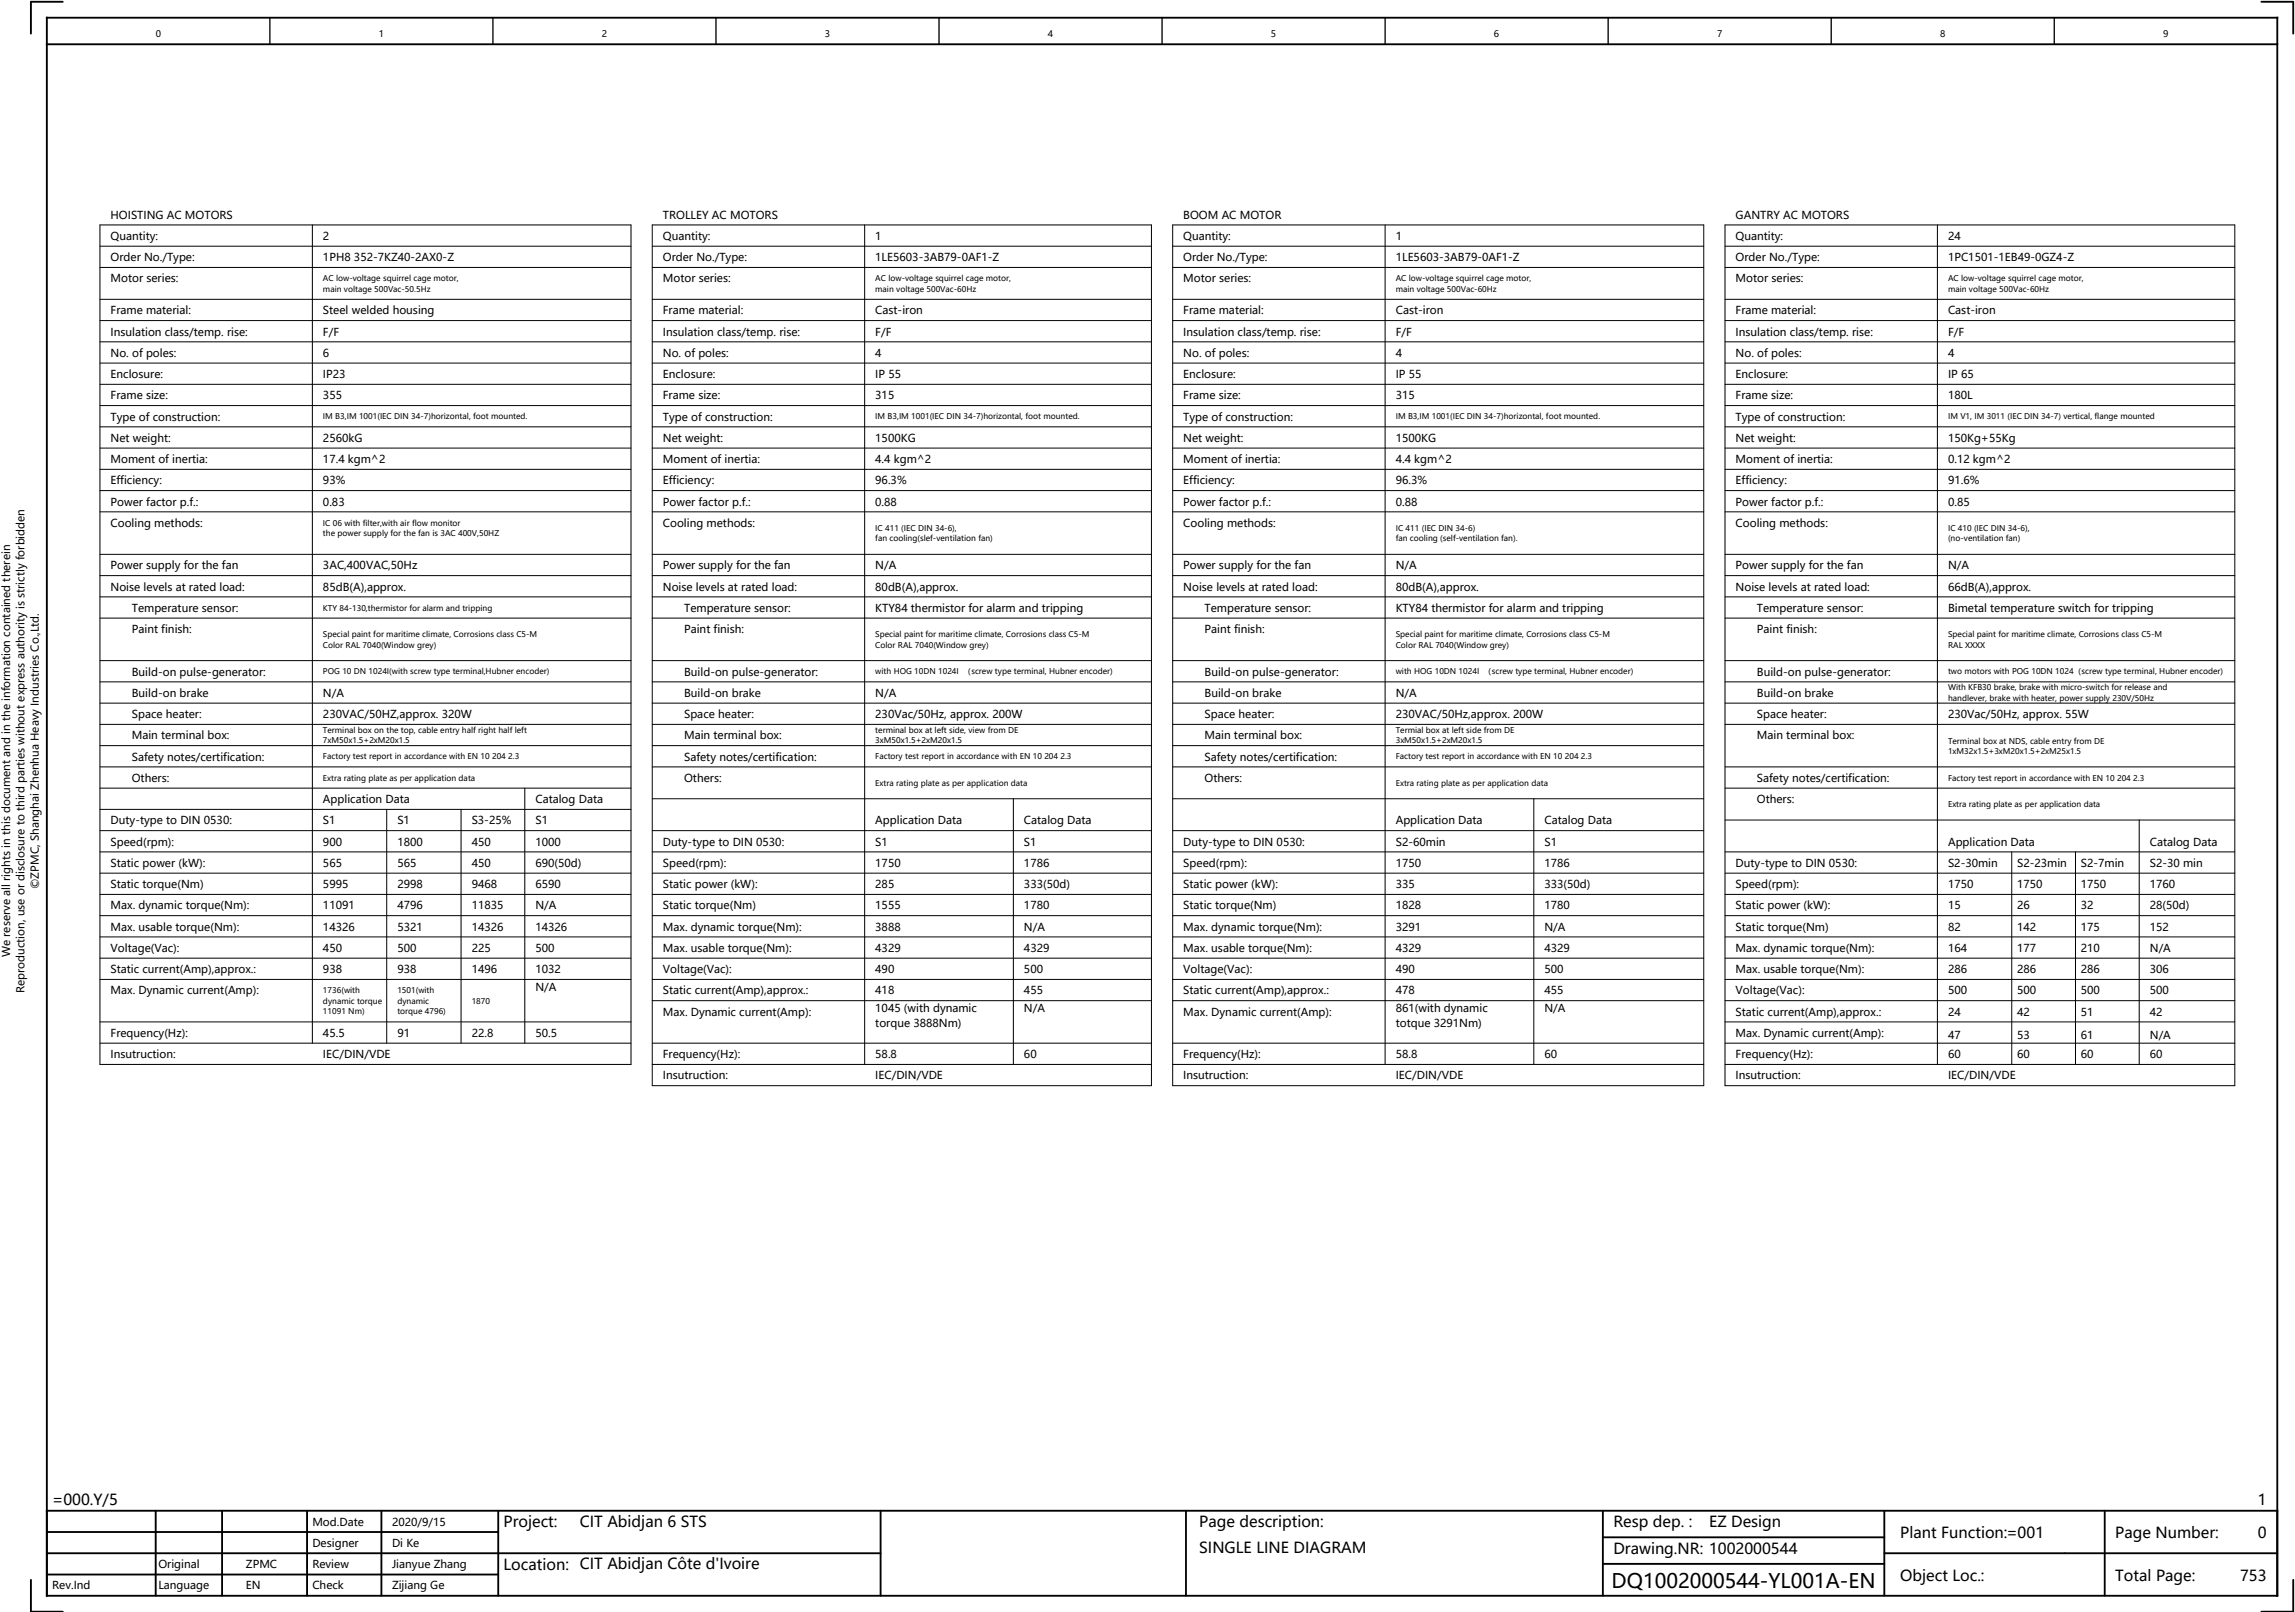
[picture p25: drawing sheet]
<svg xmlns="http://www.w3.org/2000/svg" width="432mm" height="303mm" viewBox="0 0 432 303" stroke-linecap="round" stroke-linejoin="round" font-family="sans-serif">
<defs><g id="words">
<text font-size="3.8" x="303.5" y="298.8">DQ1002000544-YL001A-EN</text>
<g font-size="2.8">
<text x="9.8" y="283.3">=000.Y/5</text>
<text x="94.8" y="287.5">Project:</text>
<text x="109.2" y="287.3">CIT Abidjan 6 STS</text>
<text x="225.8" y="287.5">Page description:</text>
<text x="303.8" y="287.5">Resp dep. :</text>
<text x="321.8" y="287.5">EZ Design</text>
<text x="425.2" y="283.3">1</text>
<text x="225.8" y="292.3">SINGLE LINE DIAGRAM</text>
<text x="303.8" y="292.5">Drawing.NR: 1002000544</text>
<text x="357.8" y="289.5">Plant Function:=001</text>
<text x="398.3" y="289.5">Page Number:</text>
<text x="425.2" y="289.5">0</text>
<text x="94.8" y="295.5">Location:</text>
<text x="109.2" y="295.3">CIT Abidjan Côte d'Ivoire</text>
<text x="357.8" y="297.5">Object Loc.:</text>
<text x="398.3" y="297.5">Total Page:</text>
<text x="421.8" y="297.5">753</text>
</g>
<g font-size="2">
<text x="20.8" y="41.1">HOISTING AC MOTORS</text>
<text x="124.8" y="41.1">TROLLEY AC MOTORS</text>
<text x="222.8" y="41.1">BOOM AC MOTOR</text>
<text x="326.8" y="41.1">GANTRY AC MOTORS</text>
<text x="20.8" y="45.1">Quantity:</text>
<text x="60.8" y="45.1">2</text>
<text x="124.8" y="45.1">Quantity:</text>
<text x="164.8" y="45.1">1</text>
<text x="222.8" y="45.1">Quantity:</text>
<text x="262.8" y="45.1">1</text>
<text x="326.8" y="45.1">Quantity:</text>
<text x="366.8" y="45.1">24</text>
<text x="20.8" y="49.1">Order No./Type:</text>
<text x="20.8" y="53.1">Motor series:</text>
<text x="60.8" y="49.1">1PH8 352-7KZ40-2AX0-Z</text>
<text x="124.8" y="49.1">Order No./Type:</text>
<text x="124.8" y="53.1">Motor series:</text>
<text x="164.8" y="49.1">1LE5603-3AB79-0AF1-Z</text>
<text x="222.8" y="53.1">Motor series:</text>
<text x="222.8" y="49.1">Order No./Type:</text>
<text x="262.8" y="49.1">1LE5603-3AB79-0AF1-Z</text>
<text x="326.8" y="49.1">Order No./Type:</text>
<text x="326.8" y="53.1">Motor series:</text>
<text x="366.8" y="49.1">1PC1501-1EB49-0GZ4-Z</text>
<text x="20.8" y="59.1">Frame material:</text>
<text x="60.8" y="59.1">Steel welded housing</text>
<text x="124.8" y="59.1">Frame material:</text>
<text x="164.8" y="59.1">Cast-iron</text>
<text x="222.8" y="59.1">Frame material:</text>
<text x="262.8" y="59.1">Cast-iron</text>
<text x="326.8" y="59.1">Frame material:</text>
<text x="366.8" y="59.1">Cast-iron</text>
<text x="20.8" y="63.1">Insulation class/temp. rise:</text>
<text x="60.8" y="63.1">F/F</text>
<text x="124.8" y="63.1">Insulation class/temp. rise:</text>
<text x="164.8" y="63.1">F/F</text>
<text x="222.8" y="63.1">Insulation class/temp. rise:</text>
<text x="262.8" y="63.1">F/F</text>
<text x="326.8" y="63.1">Insulation class/temp. rise:</text>
<text x="366.8" y="63.1">F/F</text>
<text x="20.8" y="67.1">No. of poles:</text>
<text x="20.8" y="71.1">Enclosure:</text>
<text x="60.8" y="67.1">6</text>
<text x="60.8" y="71.1">IP23</text>
<text x="124.8" y="67.1">No. of poles:</text>
<text x="124.8" y="71.1">Enclosure:</text>
<text x="164.8" y="67.1">4</text>
<text x="164.8" y="71.1">IP 55</text>
<text x="222.8" y="71.1">Enclosure:</text>
<text x="222.8" y="67.1">No. of poles:</text>
<text x="262.8" y="67.1">4</text>
<text x="262.8" y="71.1">IP 55</text>
<text x="326.8" y="67.1">No. of poles:</text>
<text x="326.8" y="71.1">Enclosure:</text>
<text x="366.8" y="67.1">4</text>
<text x="366.8" y="71.1">IP 65</text>
<text x="20.8" y="75.1">Frame size:</text>
<text x="60.8" y="75.1">355</text>
<text x="124.8" y="75.1">Frame size:</text>
<text x="164.8" y="75.1">315</text>
<text x="222.8" y="75.1">Frame size:</text>
<text x="262.8" y="75.1">315</text>
<text x="326.8" y="75.1">Frame size:</text>
<text x="366.8" y="75.1">180L</text>
<text x="20.8" y="79.1">Type of construction:</text>
<text x="20.8" y="83.1">Net weight:</text>
<text x="60.8" y="83.1">2560kG</text>
<text x="124.8" y="79.1">Type of construction:</text>
<text x="124.8" y="83.1">Net weight:</text>
<text x="164.8" y="83.1">1500KG</text>
<text x="222.8" y="83.1">Net weight:</text>
<text x="222.8" y="79.1">Type of construction:</text>
<text x="262.8" y="83.1">1500KG</text>
<text x="326.8" y="79.1">Type of construction:</text>
<text x="326.8" y="83.1">Net weight:</text>
<text x="366.8" y="83.1">150Kg+55Kg</text>
<text x="20.8" y="87.1">Moment of inertia:</text>
<text x="60.8" y="87.1">17.4 kgm^2</text>
<text x="124.8" y="87.1">Moment of inertia:</text>
<text x="164.8" y="87.1">4.4 kgm^2</text>
<text x="222.8" y="87.1">Moment of inertia:</text>
<text x="262.8" y="87.1">4.4 kgm^2</text>
<text x="326.8" y="87.1">Moment of inertia:</text>
<text x="366.8" y="87.1">0.12 kgm^2</text>
<text x="20.8" y="91.1">Efficiency:</text>
<text x="20.8" y="95.1">Power factor p.f.:</text>
<text x="60.8" y="91.1">93%</text>
<text x="60.8" y="95.1">0.83</text>
<text x="124.8" y="91.1">Efficiency:</text>
<text x="124.8" y="95.1">Power factor p.f.:</text>
<text x="164.8" y="91.1">96.3%</text>
<text x="164.8" y="95.1">0.88</text>
<text x="222.8" y="91.1">Efficiency:</text>
<text x="222.8" y="95.1">Power factor p.f.:</text>
<text x="262.8" y="91.1">96.3%</text>
<text x="262.8" y="95.1">0.88</text>
<text x="326.8" y="91.1">Efficiency:</text>
<text x="326.8" y="95.1">Power factor p.f.:</text>
<text x="366.8" y="91.1">91.6%</text>
<text x="366.8" y="95.1">0.85</text>
<text x="20.8" y="99.1">Cooling methods:</text>
<text x="124.8" y="99.1">Cooling methods:</text>
<text x="222.8" y="99.1">Cooling methods:</text>
<text x="326.8" y="99.1">Cooling methods:</text>
<text x="20.8" y="107.1">Power supply for the fan</text>
<text x="60.8" y="107.1">3AC,400VAC,50Hz</text>
<text x="124.8" y="107.1">Power supply for the fan</text>
<text x="164.8" y="107.1">N/A</text>
<text x="222.8" y="107.1">Power supply for the fan</text>
<text x="262.8" y="107.1">N/A</text>
<text x="326.8" y="107.1">Power supply for the fan</text>
<text x="366.8" y="107.1">N/A</text>
<text x="20.8" y="111.1">Noise levels at rated load:</text>
<text x="60.8" y="111.1">85dB(A),approx.</text>
<text x="124.8" y="111.1">Noise levels at rated load:</text>
<text x="164.8" y="111.1">80dB(A),approx.</text>
<text x="222.8" y="111.1">Noise levels at rated load:</text>
<text x="262.8" y="111.1">80dB(A),approx.</text>
<text x="326.8" y="111.1">Noise levels at rated load:</text>
<text x="366.8" y="111.1">66dB(A),approx.</text>
<text x="24.8" y="115.1">Temperature sensor:</text>
<text x="24.8" y="119.1">Paint finish:</text>
<text x="128.8" y="115.1">Temperature sensor:</text>
<text x="128.8" y="119.1">Paint finish:</text>
<text x="164.8" y="115.1">KTY84 thermistor for alarm and tripping</text>
<text x="226.8" y="115.1">Temperature sensor:</text>
<text x="226.8" y="119.1">Paint finish:</text>
<text x="262.8" y="115.1">KTY84 thermistor for alarm and tripping</text>
<text x="330.8" y="115.1">Temperature sensor:</text>
<text x="330.8" y="119.1">Paint finish:</text>
<text x="366.8" y="115.1">Bimetal temperature switch for tripping</text>
<text x="24.8" y="127.1">Build-on pulse-generator:</text>
<text x="24.8" y="131.1">Build-on brake</text>
<text x="60.8" y="131.1">N/A</text>
<text x="128.8" y="127.1">Build-on pulse-generator:</text>
<text x="128.8" y="131.1">Build-on brake</text>
<text x="164.8" y="131.1">N/A</text>
<text x="226.8" y="127.1">Build-on pulse-generator:</text>
<text x="226.8" y="131.1">Build-on brake</text>
<text x="262.8" y="131.1">N/A</text>
<text x="330.8" y="127.1">Build-on pulse-generator:</text>
<text x="330.8" y="131.1">Build-on brake</text>
<text x="24.8" y="135.1">Space heater:</text>
<text x="60.8" y="135.1">230VAC/50HZ,approx. 320W</text>
<text x="128.8" y="135.1">Space heater:</text>
<text x="164.8" y="135.1">230Vac/50Hz, approx. 200W</text>
<text x="226.8" y="135.1">Space heater:</text>
<text x="262.8" y="135.1">230VAC/50Hz,approx. 200W</text>
<text x="330.8" y="135.1">Space heater:</text>
<text x="366.8" y="135.1">230Vac/50Hz, approx. 55W</text>
<text x="24.8" y="139.1">Main terminal box:</text>
<text x="24.8" y="143.1">Safety notes/certification:</text>
<text x="128.8" y="139.1">Main terminal box:</text>
<text x="128.8" y="143.1">Safety notes/certification:</text>
<text x="226.8" y="139.1">Main terminal box:</text>
<text x="226.8" y="143.1">Safety notes/certification:</text>
<text x="330.8" y="139.1">Main terminal box:</text>
<text x="24.8" y="147.1">Others:</text>
<text x="128.8" y="147.1">Others:</text>
<text x="226.8" y="147.1">Others:</text>
<text x="330.8" y="147.1">Safety notes/certification:</text>
<text x="20.8" y="155.1">Duty-type to DIN 0530:</text>
<text x="60.8" y="151.1">Application Data</text>
<text x="60.8" y="155.1">S1</text>
<text x="74.8" y="155.1">S1</text>
<text x="88.8" y="155.1">S3-25%</text>
<text x="100.8" y="151.1">Catalog Data</text>
<text x="100.8" y="155.1">S1</text>
<text x="164.8" y="155.1">Application Data</text>
<text x="192.8" y="155.1">Catalog Data</text>
<text x="262.8" y="155.1">Application Data</text>
<text x="290.8" y="155.1">Catalog Data</text>
<text x="330.8" y="151.1">Others:</text>
<text x="20.8" y="159.1">Speed(rpm):</text>
<text x="60.8" y="159.1">900</text>
<text x="74.8" y="159.1">1800</text>
<text x="88.8" y="159.1">450</text>
<text x="100.8" y="159.1">1000</text>
<text x="124.8" y="159.1">Duty-type to DIN 0530:</text>
<text x="164.8" y="159.1">S1</text>
<text x="192.8" y="159.1">S1</text>
<text x="222.8" y="159.1">Duty-type to DIN 0530:</text>
<text x="262.8" y="159.1">S2-60min</text>
<text x="290.8" y="159.1">S1</text>
<text x="366.8" y="159.1">Application Data</text>
<text x="404.8" y="159.1">Catalog Data</text>
<text x="7.3" y="167.3" transform="rotate(-90 7.3 167.3)">©ZPMC, Shanghai Zhenhua Heavy Industries Co.,Ltd.</text>
<text x="20.8" y="163.1">Static power (kW):</text>
<text x="20.8" y="167.1">Static torque(Nm)</text>
<text x="60.8" y="163.1">565</text>
<text x="60.8" y="167.1">5995</text>
<text x="74.8" y="163.1">565</text>
<text x="74.8" y="167.1">2998</text>
<text x="88.8" y="163.1">450</text>
<text x="88.8" y="167.1">9468</text>
<text x="100.8" y="163.1">690(50d)</text>
<text x="100.8" y="167.1">6590</text>
<text x="124.8" y="163.1">Speed(rpm):</text>
<text x="124.8" y="167.1">Static power (kW):</text>
<text x="164.8" y="163.1">1750</text>
<text x="164.8" y="167.1">285</text>
<text x="192.8" y="163.1">1786</text>
<text x="192.8" y="167.1">333(50d)</text>
<text x="222.8" y="163.1">Speed(rpm):</text>
<text x="222.8" y="167.1">Static power (kW):</text>
<text x="262.8" y="163.1">1750</text>
<text x="262.8" y="167.1">335</text>
<text x="290.8" y="163.1">1786</text>
<text x="290.8" y="167.1">333(50d)</text>
<text x="326.8" y="163.1">Duty-type to DIN 0530:</text>
<text x="326.8" y="167.1">Speed(rpm):</text>
<text x="366.8" y="163.1">S2-30min</text>
<text x="366.8" y="167.1">1750</text>
<text x="379.8" y="163.1">S2-23min</text>
<text x="379.8" y="167.1">1750</text>
<text x="391.8" y="167.1">1750</text>
<text x="391.8" y="163.1">S2-7min</text>
<text x="404.8" y="163.1">S2-30 min</text>
<text x="404.8" y="167.1">1760</text>
<text x="20.8" y="171.1">Max. dynamic torque(Nm):</text>
<text x="60.8" y="171.1">11091</text>
<text x="74.8" y="171.1">4796</text>
<text x="88.8" y="171.1">11835</text>
<text x="100.8" y="171.1">N/A</text>
<text x="124.8" y="171.1">Static torque(Nm)</text>
<text x="164.8" y="171.1">1555</text>
<text x="192.8" y="171.1">1780</text>
<text x="222.8" y="171.1">Static torque(Nm)</text>
<text x="262.8" y="171.1">1828</text>
<text x="290.8" y="171.1">1780</text>
<text x="326.8" y="171.1">Static power (kW):</text>
<text x="366.8" y="171.1">15</text>
<text x="379.8" y="171.1">26</text>
<text x="391.8" y="171.1">32</text>
<text x="404.8" y="171.1">28(50d)</text>
<text x="20.8" y="175.1">Max. usable torque(Nm):</text>
<text x="20.8" y="179.1">Voltage(Vac):</text>
<text x="60.8" y="175.1">14326</text>
<text x="60.8" y="179.1">450</text>
<text x="74.8" y="175.1">5321</text>
<text x="74.8" y="179.1">500</text>
<text x="88.8" y="175.1">14326</text>
<text x="88.8" y="179.1">225</text>
<text x="100.8" y="175.1">14326</text>
<text x="100.8" y="179.1">500</text>
<text x="124.8" y="175.1">Max. dynamic torque(Nm):</text>
<text x="124.8" y="179.1">Max. usable torque(Nm):</text>
<text x="164.8" y="175.1">3888</text>
<text x="164.8" y="179.1">4329</text>
<text x="192.8" y="175.1">N/A</text>
<text x="192.8" y="179.1">4329</text>
<text x="222.8" y="175.1">Max. dynamic torque(Nm):</text>
<text x="222.8" y="179.1">Max. usable torque(Nm):</text>
<text x="262.8" y="175.1">3291</text>
<text x="262.8" y="179.1">4329</text>
<text x="290.8" y="175.1">N/A</text>
<text x="290.8" y="179.1">4329</text>
<text x="326.8" y="175.1">Static torque(Nm)</text>
<text x="326.8" y="179.1">Max. dynamic torque(Nm):</text>
<text x="366.8" y="175.1">82</text>
<text x="366.8" y="179.1">164</text>
<text x="379.8" y="175.1">142</text>
<text x="379.8" y="179.1">177</text>
<text x="391.8" y="175.1">175</text>
<text x="391.8" y="179.1">210</text>
<text x="404.8" y="175.1">152</text>
<text x="404.8" y="179.1">N/A</text>
<text x="1.9" y="180.1" transform="rotate(-90 1.9 180.1)">We reserve all rights in this document and in the information contained therein</text>
<text x="20.8" y="183.1">Static current(Amp),approx.:</text>
<text x="60.8" y="183.1">938</text>
<text x="74.8" y="183.1">938</text>
<text x="88.8" y="183.1">1496</text>
<text x="100.8" y="183.1">1032</text>
<text x="124.8" y="183.1">Voltage(Vac):</text>
<text x="164.8" y="183.1">490</text>
<text x="192.8" y="183.1">500</text>
<text x="222.8" y="183.1">Voltage(Vac):</text>
<text x="262.8" y="183.1">490</text>
<text x="290.8" y="183.1">500</text>
<text x="326.8" y="183.1">Max. usable torque(Nm):</text>
<text x="366.8" y="183.1">286</text>
<text x="379.8" y="183.1">286</text>
<text x="391.8" y="183.1">286</text>
<text x="404.8" y="183.1">306</text>
<text x="4.6" y="186.9" transform="rotate(-90 4.6 186.9)">Reproduction, use or disclosure to third parties without express authority is strictly forbidden</text>
<text x="20.8" y="187.1">Max. Dynamic current(Amp):</text>
<text x="100.8" y="186.5">N/A</text>
<text x="124.8" y="187.1">Static current(Amp),approx.:</text>
<text x="124.8" y="191.1">Max. Dynamic current(Amp):</text>
<text x="164.8" y="187.1">418</text>
<text x="164.8" y="190.5">1045 (with dynamic</text>
<text x="192.8" y="187.1">455</text>
<text x="192.8" y="190.5">N/A</text>
<text x="222.8" y="187.1">Static current(Amp),approx.:</text>
<text x="222.8" y="191.1">Max. Dynamic current(Amp):</text>
<text x="262.8" y="187.1">478</text>
<text x="262.8" y="190.5">861(with dynamic</text>
<text x="290.8" y="187.1">455</text>
<text x="290.8" y="190.5">N/A</text>
<text x="326.8" y="187.1">Voltage(Vac):</text>
<text x="326.8" y="191.1">Static current(Amp),approx.:</text>
<text x="366.8" y="187.1">500</text>
<text x="366.8" y="191.1">24</text>
<text x="379.8" y="187.1">500</text>
<text x="379.8" y="191.1">42</text>
<text x="391.8" y="187.1">500</text>
<text x="391.8" y="191.1">51</text>
<text x="404.8" y="187.1">500</text>
<text x="404.8" y="191.1">42</text>
<text x="20.8" y="195.1">Frequency(Hz):</text>
<text x="60.8" y="195.1">45.5</text>
<text x="74.8" y="195.1">91</text>
<text x="88.8" y="195.1">22.8</text>
<text x="100.8" y="195.1">50.5</text>
<text x="164.8" y="193.2">torque 3888Nm)</text>
<text x="262.8" y="193.2">totque 3291Nm)</text>
<text x="326.8" y="195.1">Max. Dynamic current(Amp):</text>
<text x="366.8" y="195.5">47</text>
<text x="379.8" y="195.5">53</text>
<text x="391.8" y="195.5">61</text>
<text x="404.8" y="195.5">N/A</text>
<text x="20.8" y="199.1">Insutruction:</text>
<text x="60.8" y="199.1">IEC/DIN/VDE</text>
<text x="124.8" y="199.1">Frequency(Hz):</text>
<text x="124.8" y="203.1">Insutruction:</text>
<text x="164.8" y="199.1">58.8</text>
<text x="164.8" y="203.1">IEC/DIN/VDE</text>
<text x="192.8" y="199.1">60</text>
<text x="222.8" y="199.1">Frequency(Hz):</text>
<text x="222.8" y="203.1">Insutruction:</text>
<text x="262.8" y="199.1">58.8</text>
<text x="262.8" y="203.1">IEC/DIN/VDE</text>
<text x="290.8" y="199.1">60</text>
<text x="326.8" y="199.1">Frequency(Hz):</text>
<text x="326.8" y="203.1">Insutruction:</text>
<text x="366.8" y="199.1">60</text>
<text x="366.8" y="203.1">IEC/DIN/VDE</text>
<text x="379.8" y="199.1">60</text>
<text x="391.8" y="199.1">60</text>
<text x="404.8" y="199.1">60</text>
<text x="58.8" y="287.1">Mod.Date</text>
<text x="73.8" y="287.1">2020/9/15</text>
<text x="58.8" y="291.1">Designer</text>
<text x="73.8" y="291.1">Di Ke</text>
<text x="9.8" y="299.1">Rev.Ind</text>
<text x="29.8" y="299.1">Language</text>
<text x="29.8" y="295.1">Original</text>
<text x="46.3" y="299.1">EN</text>
<text x="46.3" y="295.1">ZPMC</text>
<text x="58.8" y="299.1">Check</text>
<text x="58.8" y="295.1">Review</text>
<text x="73.8" y="295.1">Jianyue Zhang</text>
<text x="73.8" y="299.1">Zijiang Ge</text>
</g>
<g font-size="1.7">
<text x="29.3" y="6.9">0</text>
<text x="71.3" y="6.9">1</text>
<text x="113.3" y="6.9">2</text>
<text x="155.3" y="6.9">3</text>
<text x="197.3" y="6.9">4</text>
<text x="239.3" y="6.9">5</text>
<text x="281.3" y="6.9">6</text>
<text x="323.3" y="6.9">7</text>
<text x="365.3" y="6.9">8</text>
<text x="407.3" y="6.9">9</text>
</g>
<g font-size="1.5">
<text x="60.8" y="52.9">AC low-voltage squirrel cage motor,</text>
<text x="164.8" y="52.9">AC low-voltage squirrel cage motor,</text>
<text x="262.8" y="52.9">AC low-voltage squirrel cage motor,</text>
<text x="366.8" y="52.9">AC low-voltage squirrel cage motor,</text>
<text x="60.8" y="54.9">main voltage 500Vac-50.5Hz</text>
<text x="164.8" y="54.9">main voltage 500Vac-60Hz</text>
<text x="262.8" y="54.9">main voltage 500Vac-60Hz</text>
<text x="366.8" y="54.9">main voltage 500Vac-60Hz</text>
<text x="60.8" y="78.9">IM B3,IM 1001(IEC DIN 34-7)horizontal, foot mounted.</text>
<text x="164.8" y="78.9">IM B3,IM 1001(IEC DIN 34-7)horizontal, foot mounted.</text>
<text x="262.8" y="78.9">IM B3,IM 1001(IEC DIN 34-7)horizontal, foot mounted.</text>
<text x="366.8" y="78.9">IM V1, IM 3011 (IEC DIN 34-7) vertical, flange mounted</text>
<text x="60.8" y="98.9">IC 06 with filter,with air flow monitor</text>
<text x="60.8" y="100.9">the power supply for the fan is 3AC 400V,50HZ</text>
<text x="164.8" y="99.9">IC 411 (IEC DIN 34-6),</text>
<text x="164.8" y="101.9">fan cooling(slef-ventilation fan)</text>
<text x="262.8" y="99.9">IC 411 (IEC DIN 34-6)</text>
<text x="262.8" y="101.9">fan cooling (self-ventilation fan).</text>
<text x="366.8" y="99.9">IC 410 (IEC DIN 34-6),</text>
<text x="366.8" y="101.9">(no-ventilation fan)</text>
<text x="60.8" y="114.9">KTY 84-130,thermistor for alarm and tripping</text>
<text x="60.8" y="119.9">Special paint for maritime climate, Corrosions class C5-M</text>
<text x="164.8" y="119.9">Special paint for maritime climate, Corrosions class C5-M</text>
<text x="262.8" y="119.9">Special paint for maritime climate, Corrosions class C5-M</text>
<text x="366.8" y="119.9">Special paint for maritime climate, Corrosions class C5-M</text>
<text x="60.8" y="121.9">Color RAL 7040(Window grey)</text>
<text x="164.8" y="121.9">Color RAL 7040(Window grey)</text>
<text x="262.8" y="121.9">Color RAL 7040(Window grey)</text>
<text x="366.8" y="121.9">RAL XXXX</text>
<text x="60.8" y="126.9">POG 10 DN 1024I(with screw type terminal,Hubner encoder)</text>
<text x="164.8" y="126.9">with HOG 10DN 1024I （screw type terminal, Hubner encoder)</text>
<text x="262.8" y="126.9">with HOG 10DN 1024I （screw type terminal, Hubner encoder)</text>
<text x="366.8" y="126.9">two motors with POG 10DN 1024（screw type terminal, Hubner encoder)</text>
<text x="366.8" y="129.9">With KFB30 brake, brake with micro-switch for release and</text>
<text x="366.8" y="131.9">handlever, brake with heater, power supply 230V/50Hz</text>
<text x="60.8" y="137.9">Terminal box on the top, cable entry half right half left</text>
<text x="164.8" y="137.9">terminal box at left side, view from DE</text>
<text x="262.8" y="137.9">Termial box at left side from DE</text>
<text x="60.8" y="139.9">7xM50x1.5+2xM20x1.5</text>
<text x="60.8" y="142.9">Factory test report in accordance with EN 10 204 2.3</text>
<text x="164.8" y="139.9">3xM50x1.5+2xM20x1.5</text>
<text x="164.8" y="142.9">Factory test report in accordance with EN 10 204 2.3</text>
<text x="262.8" y="139.9">3xM50x1.5+2xM20x1.5</text>
<text x="262.8" y="142.9">Factory test report in accordance with EN 10 204 2.3</text>
<text x="366.8" y="139.9">Terminal box at NDS, cable entry from DE</text>
<text x="366.8" y="141.9">1xM32x1.5+3xM20x1.5+2xM25x1.5</text>
<text x="60.8" y="146.9">Extra rating plate as per application data</text>
<text x="164.8" y="147.9">Extra rating plate as per application data</text>
<text x="262.8" y="147.9">Extra rating plate as per application data</text>
<text x="366.8" y="146.9">Factory test report in accordance with EN 10 204 2.3</text>
<text x="366.8" y="151.9">Extra rating plate as per application data</text>
<text x="60.8" y="187">1736(with</text>
<text x="60.8" y="188.9">dynamic torque</text>
<text x="60.8" y="190.9">11091 Nm)</text>
<text x="74.8" y="187">1501(with</text>
<text x="74.8" y="188.9">dynamic</text>
<text x="74.8" y="190.9">torque 4796)</text>
<text x="88.8" y="188.9">1870</text>
</g>
</g></defs>
<path d="M50.8 3.3v5M92.8 3.3v5M134.8 3.3v5M176.8 3.3v5M218.8 3.3v5M260.8 3.3v5M302.8 3.3v5M344.8 3.3v5M386.8 3.3v5" fill="none" stroke="#000" stroke-width=".25"/>
<g fill="none" stroke="#000" stroke-width=".35">
<path d="M8.8 3.3h420v297h-420zM8.8 8.3h420M11.8 .3h-6v6M425.8 .3h6v6M5.8 297.3v6h6M8.8 284.3h420M8.8 292.3h157M8.8 296.3h85M8.8 288.3h85M29.3 284.3v16M41.8 284.3v16M57.8 284.3v16"/>
<path d="M71.8 284.3v16M93.8 284.3v16M165.8 284.3v16M223.3 284.3v16M301.8 284.3v16M301.8 289.3h53M301.8 294.3h53M354.8 292.3h74M354.8 284.3v16M396.3 284.3v16M431.8 297.3v6h-6"/>
</g>
<g fill="none" stroke="#000" stroke-width=".19">
<path d="M18.8 42.3h100v158h-100zM18.8 50.3h100M18.8 56.3h100M18.8 46.3h100M58.8 42.3v154M122.8 42.3h94v162h-94zM122.8 50.3h94M122.8 56.3h94M122.8 46.3h94M162.8 42.3v158M220.8 42.3h100v162h-100zM220.8 50.3h100"/>
<path d="M220.8 56.3h100M220.8 46.3h100M260.8 42.3v158M324.8 42.3h96v162h-96zM324.8 50.3h96M324.8 56.3h96M324.8 46.3h96M364.8 42.3v158M18.8 60.3h100M18.8 64.3h100M18.8 68.3h100M18.8 72.3h100"/>
<path d="M18.8 76.3h100M122.8 60.3h94M122.8 64.3h94M122.8 68.3h94M122.8 72.3h94M122.8 76.3h94M220.8 60.3h100M220.8 64.3h100M220.8 68.3h100M220.8 72.3h100M220.8 76.3h100M324.8 60.3h96"/>
<path d="M324.8 64.3h96M324.8 68.3h96M324.8 72.3h96M324.8 76.3h96M18.8 80.3h100M18.8 84.3h100M18.8 88.3h100M18.8 92.3h100M18.8 96.3h100M122.8 80.3h94M122.8 84.3h94M122.8 88.3h94"/>
<path d="M122.8 92.3h94M122.8 96.3h94M220.8 80.3h100M220.8 84.3h100M220.8 88.3h100M220.8 92.3h100M220.8 96.3h100M324.8 80.3h96M324.8 84.3h96M324.8 88.3h96M324.8 92.3h96M324.8 96.3h96"/>
<path d="M18.8 104.3h100M18.8 108.3h100M18.8 112.3h100M18.8 116.3h100M122.8 104.3h94M122.8 108.3h94M122.8 112.3h94M122.8 116.3h94M220.8 104.3h100M220.8 108.3h100M220.8 112.3h100M220.8 116.3h100"/>
<path d="M324.8 104.3h96M324.8 108.3h96M324.8 112.3h96M324.8 116.3h96M18.8 124.3h100M18.8 128.3h100M18.8 132.3h100M18.8 136.3h100M122.8 124.3h94M122.8 128.3h94M122.8 132.3h94M122.8 136.3h94"/>
<path d="M220.8 124.3h100M220.8 128.3h100M220.8 132.3h100M220.8 136.3h100M324.8 124.3h96M324.8 128.3h96M324.8 132.3h96M324.8 136.3h96M18.8 140.3h100M18.8 144.3h100M18.8 148.3h100M18.8 152.3h100"/>
<path d="M18.8 156.3h100M72.8 152.3v44M86.8 152.3v44M98.8 148.3v48M122.8 140.3h94M122.8 144.3h94M122.8 156.3h94M122.8 150.3h94M190.8 150.3v50M220.8 140.3h100M220.8 144.3h100M220.8 156.3h100"/>
<path d="M220.8 150.3h100M288.8 150.3v50M324.8 144.3h96M324.8 148.3h96M324.8 154.3h96M402.8 154.3v46M18.8 160.3h100M18.8 164.3h100M18.8 168.3h100M18.8 176.3h100M18.8 172.3h100M122.8 160.3h94"/>
<path d="M122.8 164.3h94M122.8 168.3h94M122.8 176.3h94M122.8 172.3h94M220.8 160.3h100M220.8 164.3h100M220.8 168.3h100M220.8 176.3h100M220.8 172.3h100M324.8 160.3h96M324.8 164.3h96M324.8 168.3h96"/>
<path d="M324.8 176.3h96M324.8 172.3h96M378.8 160.3v40M390.8 160.3v40M18.8 184.3h100M18.8 180.3h100M18.8 192.3h100M18.8 196.3h100M122.8 184.3h94M122.8 180.3h94M122.8 196.3h94M122.8 188.3h94"/>
<path d="M220.8 184.3h100M220.8 180.3h100M220.8 196.3h100M220.8 188.3h100M324.8 184.3h96M324.8 180.3h96M324.8 192.3h96M324.8 196.3h96M324.8 188.3h96M122.8 200.3h94M220.8 200.3h100M324.8 200.3h96"/>
</g>
<use href="#words"/>
</svg>
